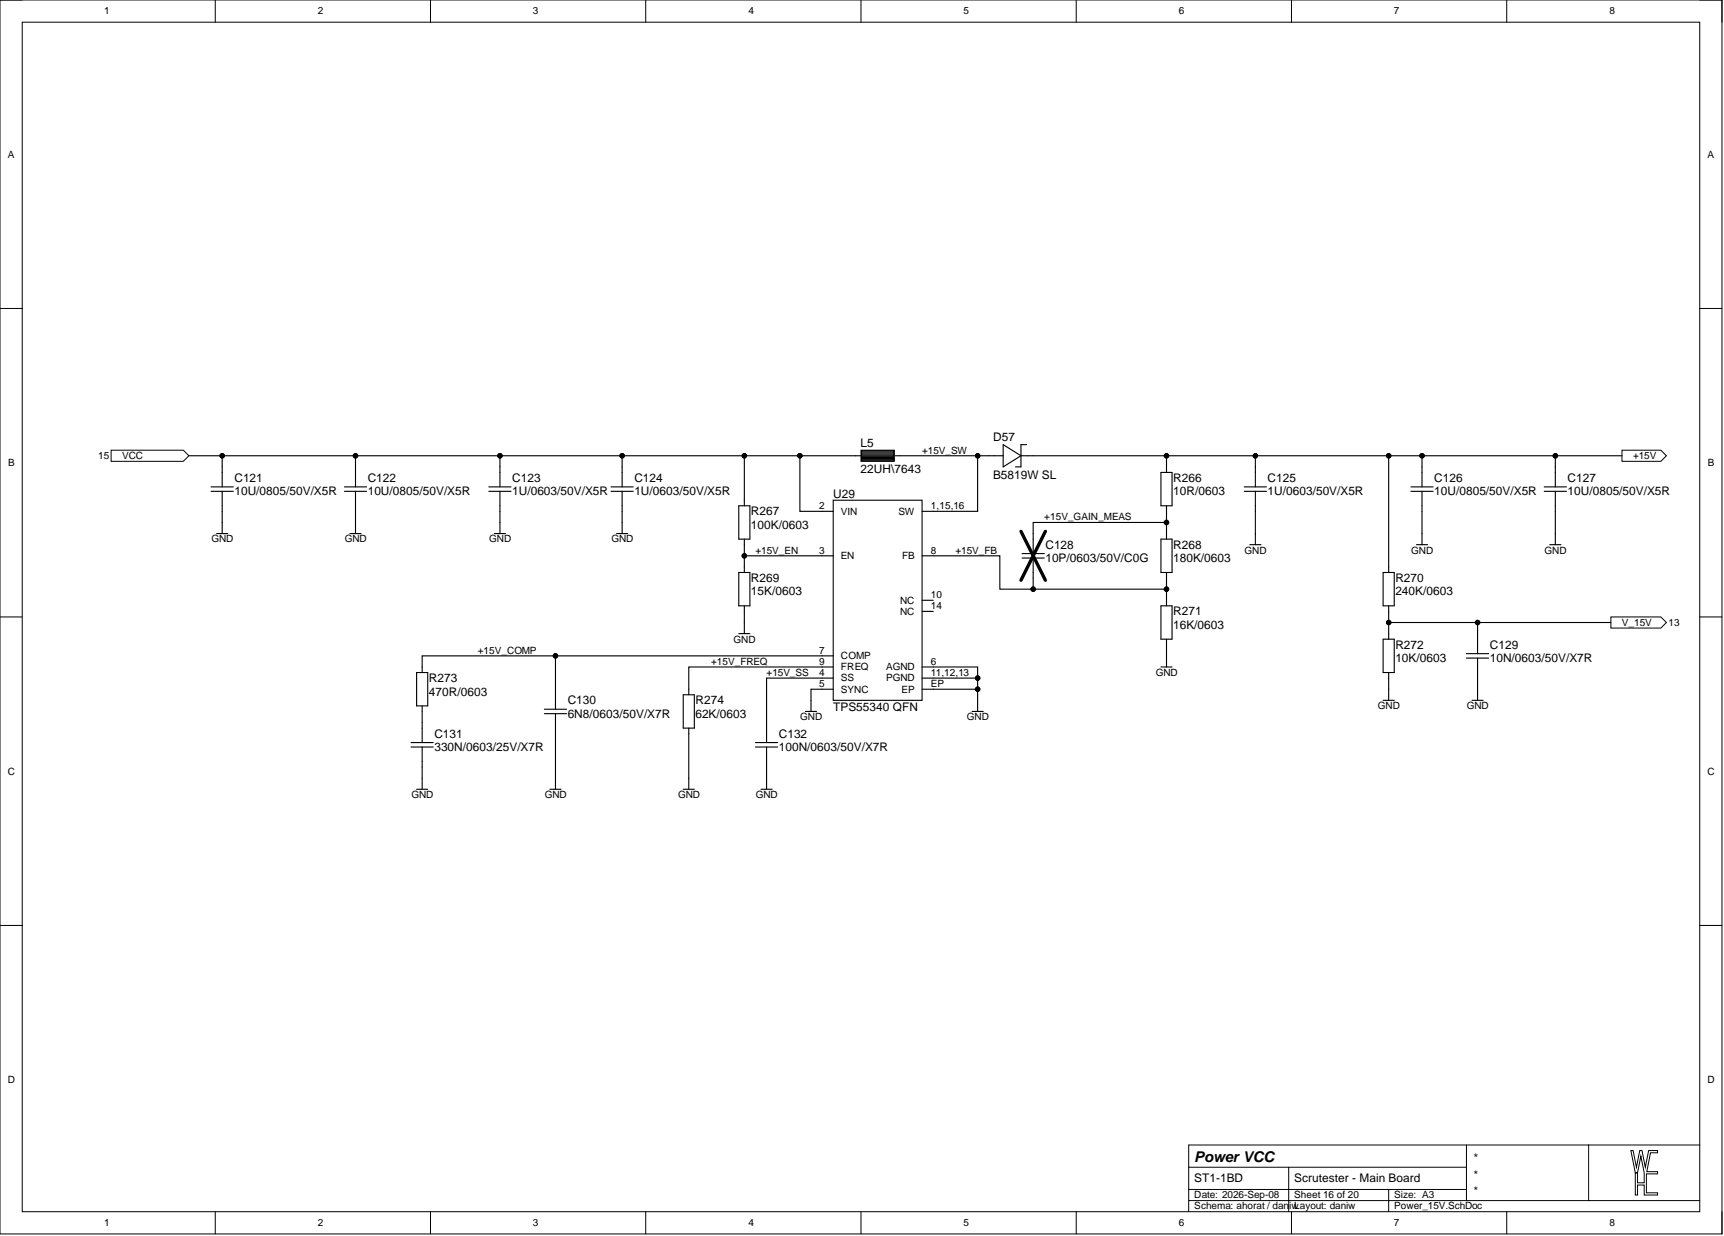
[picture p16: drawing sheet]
<svg xmlns="http://www.w3.org/2000/svg" width="393mm" height="282mm" viewBox="0 0 393 282" stroke-linecap="round" stroke-linejoin="round" font-family="sans-serif">
<defs><g id="words">
<text font-size="3.4" x="272.5" y="264.9">Power VCC</text>
<g font-size="2.7">
<text x="196.4" y="102">L5</text>
<text x="226.6" y="100.6">D57</text>
<text x="196.4" y="107.8">22UH\7643</text>
<text x="53.5" y="109.9">C121</text>
<text x="53.5" y="113">10U/0805/50V/X5R</text>
<text x="83.9" y="109.9">C122</text>
<text x="83.9" y="113">10U/0805/50V/X5R</text>
<text x="116.9" y="109.9">C123</text>
<text x="116.9" y="113">1U/0603/50V/X5R</text>
<text x="144.7" y="109.9">C124</text>
<text x="144.7" y="113">1U/0603/50V/X5R</text>
<text x="190.1" y="113.5">U29</text>
<text x="226.6" y="109.2">B5819W SL</text>
<text x="267.7" y="109.9">R266</text>
<text x="267.7" y="113">10R/0603</text>
<text x="289.2" y="109.9">C125</text>
<text x="289.2" y="113">1U/0603/50V/X5R</text>
<text x="327.2" y="109.9">C126</text>
<text x="327.2" y="113">10U/0805/50V/X5R</text>
<text x="357.7" y="109.9">C127</text>
<text x="357.7" y="113">10U/0805/50V/X5R</text>
<text x="171.3" y="117.5">R267</text>
<text x="171.3" y="120.6">100K/0603</text>
<text x="238.5" y="125.1">C128</text>
<text x="267.7" y="125.1">R268</text>
<text x="238.5" y="128.2">10P/0603/50V/C0G</text>
<text x="267.7" y="128.2">180K/0603</text>
<text x="171.3" y="132.8">R269</text>
<text x="171.3" y="135.8">15K/0603</text>
<text x="318.4" y="132.8">R270</text>
<text x="318.4" y="135.8">240K/0603</text>
<text x="267.7" y="140.4">R271</text>
<text x="267.7" y="143.4">16K/0603</text>
<text x="318.4" y="148">R272</text>
<text x="339.9" y="148">C129</text>
<text x="97.8" y="155.6">R273</text>
<text x="318.4" y="151">10K/0603</text>
<text x="339.9" y="151">10N/0603/50V/X7R</text>
<text x="97.8" y="158.6">470R/0603</text>
<text x="129.5" y="160.6">C130</text>
<text x="158.7" y="160.6">R274</text>
<text x="129.5" y="163.7">6N8/0603/50V/X7R</text>
<text x="158.7" y="163.7">62K/0603</text>
<text x="190.1" y="162.2">TPS55340 QFN</text>
<text x="99.1" y="168.2">C131</text>
<text x="99.1" y="171.3">330N/0603/25V/X7R</text>
<text x="177.7" y="168.2">C132</text>
<text x="177.7" y="171.3">100N/0603/50V/X7R</text>
<text x="272.5" y="269.7">ST1-1BD</text>
<text x="295.3" y="269.7">Scrutester - Main Board</text>
<text x="335.9" y="265">*</text>
<text x="335.9" y="268.8">*</text>
<text x="335.9" y="272.6">*</text>
</g>
<g font-size="2.3">
<text x="23.7" y="3.3">1</text>
<text x="72.5" y="3.3">2</text>
<text x="121.6" y="3.3">3</text>
<text x="170.8" y="3.3">4</text>
<text x="219.8" y="3.3">5</text>
<text x="268.9" y="3.3">6</text>
<text x="318" y="3.3">7</text>
<text x="367.2" y="3.3">8</text>
<text x="1.8" y="36">A</text>
<text x="389.6" y="36">A</text>
<text x="1.9" y="106.3">B</text>
<text x="22.4" y="104.7">15</text>
<text x="27.9" y="104.7">VCC</text>
<text x="210.4" y="103.4">+15V_SW</text>
<text x="372.6" y="104.7">+15V</text>
<text x="389.7" y="106.3">B</text>
<text x="186.9" y="116.1">2</text>
<text x="191.9" y="117.4">VIN</text>
<text x="205" y="117.4">SW</text>
<text x="212.4" y="116.1">1,15,16</text>
<text x="238.3" y="118.6">+15V_GAIN_MEAS</text>
<text x="48.2" y="123.7">GND</text>
<text x="78.7" y="123.7">GND</text>
<text x="111.6" y="123.7">GND</text>
<text x="139.5" y="123.7">GND</text>
<text x="172.4" y="126.2">+15V_EN</text>
<text x="186.9" y="126.2">3</text>
<text x="191.9" y="127.5">EN</text>
<text x="205.8" y="127.5">FB</text>
<text x="212.4" y="126.2">8</text>
<text x="218" y="126.2">+15V_FB</text>
<text x="284" y="126.2">GND</text>
<text x="322" y="126.2">GND</text>
<text x="352.4" y="126.2">GND</text>
<text x="205.4" y="137.7">NC</text>
<text x="212.4" y="136.4">10</text>
<text x="205.4" y="140.2">NC</text>
<text x="212.4" y="138.9">14</text>
<text x="370.1" y="142.7">V_15V</text>
<text x="380.7" y="142.7">13</text>
<text x="109" y="149.1">+15V_COMP</text>
<text x="167.4" y="146.5">GND</text>
<text x="186.9" y="149.1">7</text>
<text x="162.2" y="151.6">+15V_FREQ</text>
<text x="174.9" y="154.1">+15V_SS</text>
<text x="186.9" y="154.1">4</text>
<text x="186.9" y="151.6">9</text>
<text x="191.9" y="155.4">SS</text>
<text x="191.9" y="150.3">COMP</text>
<text x="191.9" y="152.9">FREQ</text>
<text x="202.2" y="152.9">AGND</text>
<text x="202.2" y="155.4">PGND</text>
<text x="212.4" y="151.6">6</text>
<text x="212.4" y="154.1">11,12,13</text>
<text x="263.7" y="154.1">GND</text>
<text x="186.9" y="156.7">5</text>
<text x="191.9" y="157.9">SYNC</text>
<text x="205.7" y="157.9">EP</text>
<text x="212.4" y="156.7">EP</text>
<text x="314.4" y="161.7">GND</text>
<text x="334.7" y="161.7">GND</text>
<text x="182.6" y="164.3">GND</text>
<text x="220.6" y="164.3">GND</text>
<text x="1.8" y="176.7">C</text>
<text x="389.6" y="176.7">C</text>
<text x="93.9" y="182">GND</text>
<text x="124.3" y="182">GND</text>
<text x="154.7" y="182">GND</text>
<text x="172.4" y="182">GND</text>
<text x="1.8" y="247">D</text>
<text x="389.6" y="247">D</text>
<text x="272.5" y="273.3">Date: 2026-Sep-08</text>
<text x="272.5" y="275.8">Schema: ahorat / daniwLayout: daniw</text>
<text x="295.3" y="273.3">Sheet 16 of 20</text>
<text x="318.1" y="275.8">Power_15V.SchDoc</text>
<text x="318.1" y="273.3">Size: A3</text>
<text x="23.7" y="279.6">1</text>
<text x="72.5" y="279.6">2</text>
<text x="121.6" y="279.6">3</text>
<text x="170.8" y="279.6">4</text>
<text x="219.8" y="279.6">5</text>
<text x="268.9" y="279.6">6</text>
<text x="318" y="279.6">7</text>
<text x="367.2" y="279.6">8</text>
</g>
</g></defs>
<g fill="none" stroke="#000" stroke-width=".23">
<path d="M0 0h392.9v281.4h-392.9zM0 0h5.1M49.1 0v5.1M98.2 0v5.1M147.3 0v5.1M196.4 0v5.1M245.6 0v5.1M294.7 0v5.1M343.8 0v5.1M387.8 0h5.1v5.1M5.1 5.1h382.7v271.2h-382.7zM0 70.3h5.1"/>
<path d="M387.8 70.3h5.1M0 140.7h5.1M387.8 140.7h5.1M0 211h5.1M387.8 211h5.1M49.1 276.3v5.1M98.2 276.3v5.1M147.3 276.3v5.1M196.4 276.3v5.1M245.6 276.3v5.1M271.2 266.2h63.4M271.2 273.8h116.6"/>
<path d="M271.2 271.3h63.4M294 266.2v10.1M294.7 276.3v5.1M316.8 271.3v5M334.6 261.1v12.7M343.8 276.3v5.1M362.5 261.1v12.7M387.8 261.1h-116.6v15.2M392.9 276.3v5.1"/>
</g>
<path d="M372.1 262.4h.5l.8 3.8 .7-3.8h.5l.8 3.8 .8-3.8h2v.5h-1.6l-.9 4.3h2.5v.5h-2.6v4.3h2.6v.5h-3.1v-2.3h-1.5v2.3h-.5v-5h.5v2.2h1.5v-2.2l-.7-3.8-.8 3.8h-.5z" fill-rule="evenodd" fill="#fff"/>
<path d="M372.1 262.4h.5l.8 3.8 .7-3.8h.5l.8 3.8 .8-3.8h2v.5h-1.6l-.9 4.3h2.5v.5h-2.6v4.3h2.6v.5h-3.1v-2.3h-1.5v2.3h-.5v-5h.5v2.2h1.5v-2.2l-.7-3.8-.8 3.8h-.5z" fill="none" stroke="#000" stroke-width=".23"/>
<path d="M25.3 102.7h16.5l1.3 1.2-1.3 1.3h-16.5z" fill-rule="evenodd" fill="#fff"/>
<path d="M25.3 102.7h16.5l1.3 1.2-1.3 1.3h-16.5z" fill="none" stroke="#000" stroke-width=".23"/>
<path d="M370.1 102.7h8.8l1.3 1.2-1.3 1.3h-8.8z" fill-rule="evenodd" fill="#fff"/>
<path d="M370.1 102.7h8.8l1.3 1.2-1.3 1.3h-8.8z" fill="none" stroke="#000" stroke-width=".23"/>
<path d="M190.1 114.1h20.3v45.6h-20.3z" fill-rule="evenodd" fill="#fff"/>
<g fill="none" stroke="#000" stroke-width=".25">
<path d="M48.2 111h5M48.2 112h5M50.7 106.5v4.5M50.7 112v4.6M50.7 119.1v2.6M78.6 111h5M78.6 112h5M81.1 106.5v4.5M81.1 112v4.6M81.1 119.1v2.6M111.5 111h5.1M111.5 112h5.1"/>
<path d="M114.1 106.5v4.5M114.1 112v4.6M114.1 119.1v2.6M168.6 115.3h2.5v7.6h-2.5zM169.8 114.1v1.2M187.6 116.6h2.5M190.1 114.1h20.3v45.6h-20.3zM195.2 103.9h1.2M204 103.9h1.3M210.4 116.6h2.5M225.6 103.9h3.3M228.9 101.4l4 2.5-4 2.6z"/>
<path d="M232.9 103.9h2.8M234.2 101.4h-1.3v5.1h-1.2M283.9 111h5.1M283.9 112h5.1M286.4 106.5v4.5M286.4 112v4.6M321.9 111h5.1M321.9 112h5.1M324.4 106.5v4.5M324.4 112v4.6M352.3 111h5.1M352.3 112h5.1"/>
<path d="M354.9 106.5v4.5M354.9 112v4.6M49.4 121.7h2.6M79.8 121.7h2.6M112.8 121.7h2.5M168.6 130.6h2.5v7.6h-2.5zM169.8 122.9v1.3M169.8 129.3v1.3M169.8 138.2v1.2M187.6 126.8h2.5M210.4 126.8h2.5M210.4 136.9h2.5"/>
<path d="M210.4 139.4h2.5M233.2 126.2h5.1M233.2 127.3h5.1M235.7 121.7v4.5M235.7 127.3v4.5M264.9 122.9h2.5v7.7h-2.5zM264.9 138.2h2.5v7.6h-2.5zM266.1 121.7v1.2M266.1 130.6v1.2M266.1 136.9v1.3M285.2 124.2h2.5M286.4 121.7v2.5"/>
<path d="M323.2 124.2h2.5M324.4 121.7v2.5M353.6 124.2h2.5M354.9 121.7v2.5M95.1 153.4h2.5v7.6h-2.5zM96.3 152.1v1.3M155.9 158.4h2.5v7.6h-2.5zM157.2 157.2v1.2M168.6 144.5h2.5M169.8 142v2.5M185 159.7v2.5M187.6 154.6h2.5"/>
<path d="M187.6 157.2h2.5M187.6 152.1h2.5M187.6 149.6h2.5M210.4 154.6h2.5M210.4 157.2h2.5M210.4 152.1h2.5M223.1 159.7v2.5M264.9 152.1h2.5M266.1 145.8v1.2M266.1 149.6v2.5M93.8 169.3h5.1M93.8 170.4h5.1"/>
<path d="M95.1 180h2.5M96.3 161v1.2M96.3 164.8v4.5M96.3 170.4v4.5M96.3 177.5v2.5M155.9 180h2.5M157.2 166v1.3M157.2 177.5v2.5M172.4 169.3h5M172.4 170.4h5M173.6 180h2.6M174.9 164.8v4.5"/>
<path d="M174.9 170.4v4.5M174.9 177.5v2.5M183.8 162.2h2.5M221.8 162.2h2.5"/>
</g>
<path d="M232.9 121.2l5.6 11.1M238.5 121.2l-5.6 11.1" fill="none" stroke="#000" stroke-width=".76"/>
<path d="M196.4 102.7h7.6v2.5h-7.6z" fill-rule="evenodd" fill="#fff"/>
<path d="M196.4 102.7h7.6v2.5h-7.6z" fill="none" stroke="#000" stroke-width=".23"/>
<g fill="none" stroke="#000" stroke-width=".25">
<path d="M139.4 111h5.1M139.4 112h5.1M141.9 106.5v4.5M141.9 112v4.6M141.9 119.1v2.6M196.6 102.8h7.3v2.3h-7.3zM196.6 104.8h7.3M196.6 104.6h7.3M196.6 104.3h7.3M196.6 104.1h7.3M196.6 103.8h7.3M196.6 103.6h7.3"/>
<path d="M196.6 103.3h7.3M196.6 103h7.3M264.9 107.7h2.5v7.6h-2.5zM266.1 106.5v1.2M266.1 115.3v1.3M140.7 121.7h2.5M315.6 130.6h2.5v7.6h-2.5zM316.8 129.3v1.3M316.8 138.2v1.2M126.7 157.2v4.5M315.6 145.8h2.5v7.6h-2.5zM316.8 144.5v1.3"/>
<path d="M316.8 153.4v1.2M334.6 149.1h5.1M334.6 150.1h5.1M337.1 144.5v4.6M337.1 150.1v4.5M124.2 161.7h5.1M124.2 162.8h5.1M125.5 180h2.5M126.7 162.8v4.5M126.7 177.5v2.5"/>
</g>
<path d="M367.5 140.7h11.4l1.3 1.3-1.3 1.2h-11.4z" fill-rule="evenodd" fill="#fff"/>
<g fill="none" stroke="#000" stroke-width=".23">
<path d="M367.5 140.7h11.4l1.3 1.3-1.3 1.2h-11.4z"/>
<circle cx="50.7" cy="103.9" r=".51"/>
<circle cx="81.1" cy="103.9" r=".51"/>
<circle cx="114.1" cy="103.9" r=".51"/>
<circle cx="141.9" cy="103.9" r=".51"/>
<circle cx="169.8" cy="103.9" r=".51"/>
<circle cx="182.5" cy="103.9" r=".51"/>
<circle cx="223.1" cy="103.9" r=".51"/>
<circle cx="266.1" cy="103.9" r=".51"/>
<circle cx="266.1" cy="119.1" r=".51"/>
<circle cx="286.4" cy="103.9" r=".51"/>
<circle cx="316.8" cy="103.9" r=".51"/>
<circle cx="324.4" cy="103.9" r=".51"/>
<circle cx="354.9" cy="103.9" r=".51"/>
<circle cx="169.8" cy="126.8" r=".51"/>
<circle cx="235.7" cy="134.4" r=".51"/>
<circle cx="266.1" cy="134.4" r=".51"/>
<circle cx="126.7" cy="149.6" r=".51"/>
<circle cx="223.1" cy="157.2" r=".51"/>
<circle cx="223.1" cy="154.6" r=".51"/>
<circle cx="316.8" cy="142" r=".51"/>
<circle cx="337.1" cy="142" r=".51"/>
</g>
<g fill="none" stroke="#000" stroke-width=".25">
<path d="M43.1 103.9h152.1M50.7 103.9v2.6M50.7 116.6v2.5M81.1 103.9v2.6M81.1 116.6v2.5M114.1 103.9v2.6M114.1 116.6v2.5M141.9 103.9v2.6M141.9 116.6v2.5M169.8 103.9v10.2M182.5 103.9v12.7h5.1M205.3 103.9h20.3"/>
<path d="M223.1 103.9v12.7h-10.2M235.7 103.9h134.4M266.1 116.6v5.1M266.1 119.1h-30.4v2.6M266.1 103.9v2.6M286.4 103.9v2.6M286.4 116.6v5.1M316.8 103.9v25.4M324.4 103.9v2.6M324.4 116.6v5.1M354.9 103.9v2.6M354.9 116.6v5.1"/>
<path d="M169.8 124.2v5.1M169.8 139.4v2.6M169.8 126.8h17.8M212.9 126.8h15.2v7.6h38M235.7 131.8v2.6M266.1 131.8v5.1M316.8 139.4v5.1M126.7 149.6v7.6M187.6 157.2h-2.6v2.5M187.6 154.6h-12.7v10.2M187.6 152.1h-30.4v5.1M187.6 149.6h-91.3v2.5"/>
<path d="M212.9 152.1h10.2v7.6M212.9 154.6h10.2M212.9 157.2h10.2M266.1 147v2.6M315.6 159.7h2.5M316.8 142h50.7M316.8 154.6v5.1M335.9 159.7h2.5M337.1 142v2.5M337.1 154.6v5.1M96.3 162.2v2.6M96.3 174.9v2.6"/>
<path d="M126.7 167.3v10.2M157.2 167.3v10.2M174.9 174.9v2.6"/>
</g>
<g fill="#000">
<circle cx="50.7" cy="103.9" r=".51"/>
<circle cx="81.1" cy="103.9" r=".51"/>
<circle cx="114.1" cy="103.9" r=".51"/>
<circle cx="141.9" cy="103.9" r=".51"/>
<circle cx="169.8" cy="103.9" r=".51"/>
<circle cx="182.5" cy="103.9" r=".51"/>
<circle cx="223.1" cy="103.9" r=".51"/>
<circle cx="266.1" cy="103.9" r=".51"/>
<circle cx="266.1" cy="119.1" r=".51"/>
<circle cx="286.4" cy="103.9" r=".51"/>
<circle cx="316.8" cy="103.9" r=".51"/>
<circle cx="324.4" cy="103.9" r=".51"/>
<circle cx="354.9" cy="103.9" r=".51"/>
<circle cx="169.8" cy="126.8" r=".51"/>
<circle cx="235.7" cy="134.4" r=".51"/>
<circle cx="266.1" cy="134.4" r=".51"/>
<circle cx="126.7" cy="149.6" r=".51"/>
<circle cx="223.1" cy="157.2" r=".51"/>
<circle cx="223.1" cy="154.6" r=".51"/>
<circle cx="316.8" cy="142" r=".51"/>
<circle cx="337.1" cy="142" r=".51"/>
</g>
<use href="#words"/>
</svg>
